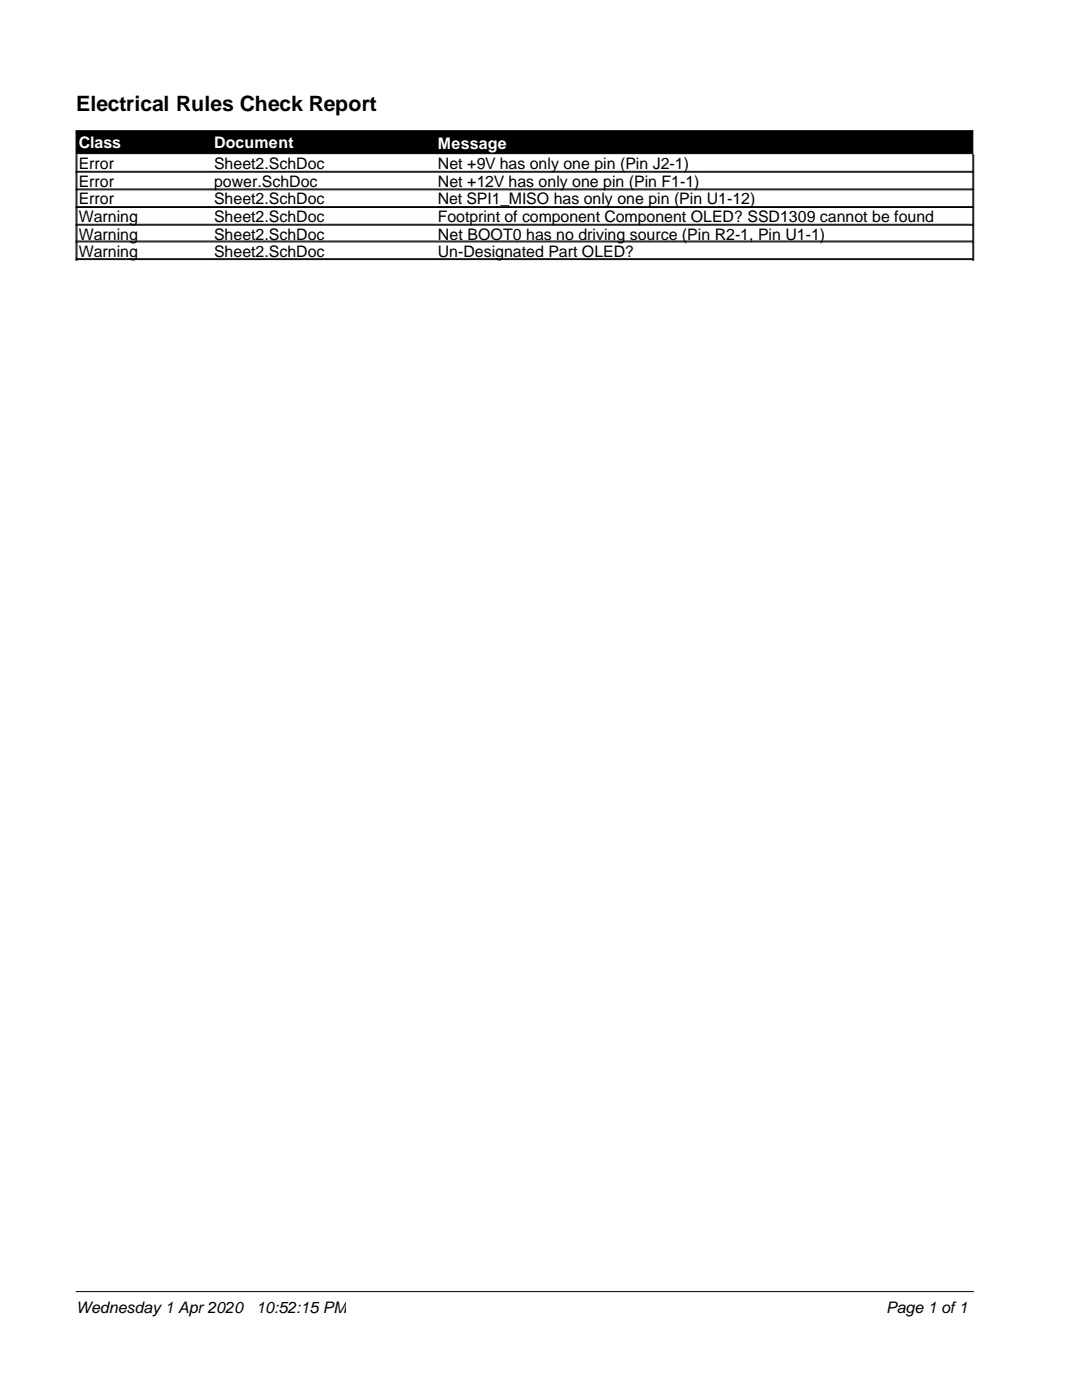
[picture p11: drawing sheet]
<svg xmlns="http://www.w3.org/2000/svg" width="234mm" height="303mm" viewBox="0 0 234 303" stroke-linecap="round" stroke-linejoin="round" font-family="sans-serif">
<defs><g id="words">
<text font-size="4.6" x="16.4" y="24">Electrical Rules Check Report</text>
<g font-size="3.4" fill="#fff">
<text x="17" y="31.9">Class</text>
<text x="46.2" y="31.9">Document</text>
<text x="94.6" y="32.1">Message</text>
</g>
<g font-size="3.4">
<text x="17" y="36.5">Error</text>
<text x="17" y="40.3">Error</text>
<text x="46.2" y="36.5">Sheet2.SchDoc</text>
<text x="46.2" y="40.3">power.SchDoc</text>
<text x="94.6" y="36.5">Net +9V has only one pin (Pin J2-1)</text>
<text x="94.6" y="40.3">Net +12V has only one pin (Pin F1-1)</text>
<text x="17" y="44.2">Error</text>
<text x="17" y="48">Warning</text>
<text x="46.2" y="44.2">Sheet2.SchDoc</text>
<text x="46.2" y="48">Sheet2.SchDoc</text>
<text x="94.6" y="44.2">Net SPI1_MISO has only one pin (Pin U1-12)</text>
<text x="94.6" y="48">Footprint of component Component OLED? SSD1309 cannot be found</text>
<text x="17" y="51.8">Warning</text>
<text x="46.2" y="51.8">Sheet2.SchDoc</text>
<text x="94.6" y="51.8">Net BOOT0 has no driving source (Pin R2-1, Pin U1-1)</text>
<text x="17" y="55.6">Warning</text>
<text x="46.2" y="55.6">Sheet2.SchDoc</text>
<text x="94.6" y="55.6">Un-Designated Part OLED?</text>
<text x="16.4" y="283.9">Wednesday 1 Apr 2020</text>
<text x="55.4" y="283.9">10:52:15 PM</text>
<text x="191.5" y="283.9">Page 1 of 1</text>
</g>
</g></defs>
<path d="M16.4 28.3h193.8v4.9h-193.8z" fill="#000" stroke="#000" stroke-width=".22"/>
<g fill="none" stroke="#000" stroke-width=".22">
<path d="M16.4 37.2h193.8M16.4 37h193.8M16.4 33.4v22.9M16.6 33.4v22.9M210.2 33.4v22.9M210.4 33.4v22.9M16.4 41h193.8M16.4 40.9h193.8M16.4 44.9h193.8M16.4 44.7h193.8M16.4 48.7h193.8M16.4 48.5h193.8"/>
<path d="M16.4 52.3h193.8M16.4 52.1h193.8M16.4 56.1h193.8M16.4 55.9h193.8M16.4 279.3h194"/>
</g>
<use href="#words"/>
</svg>
